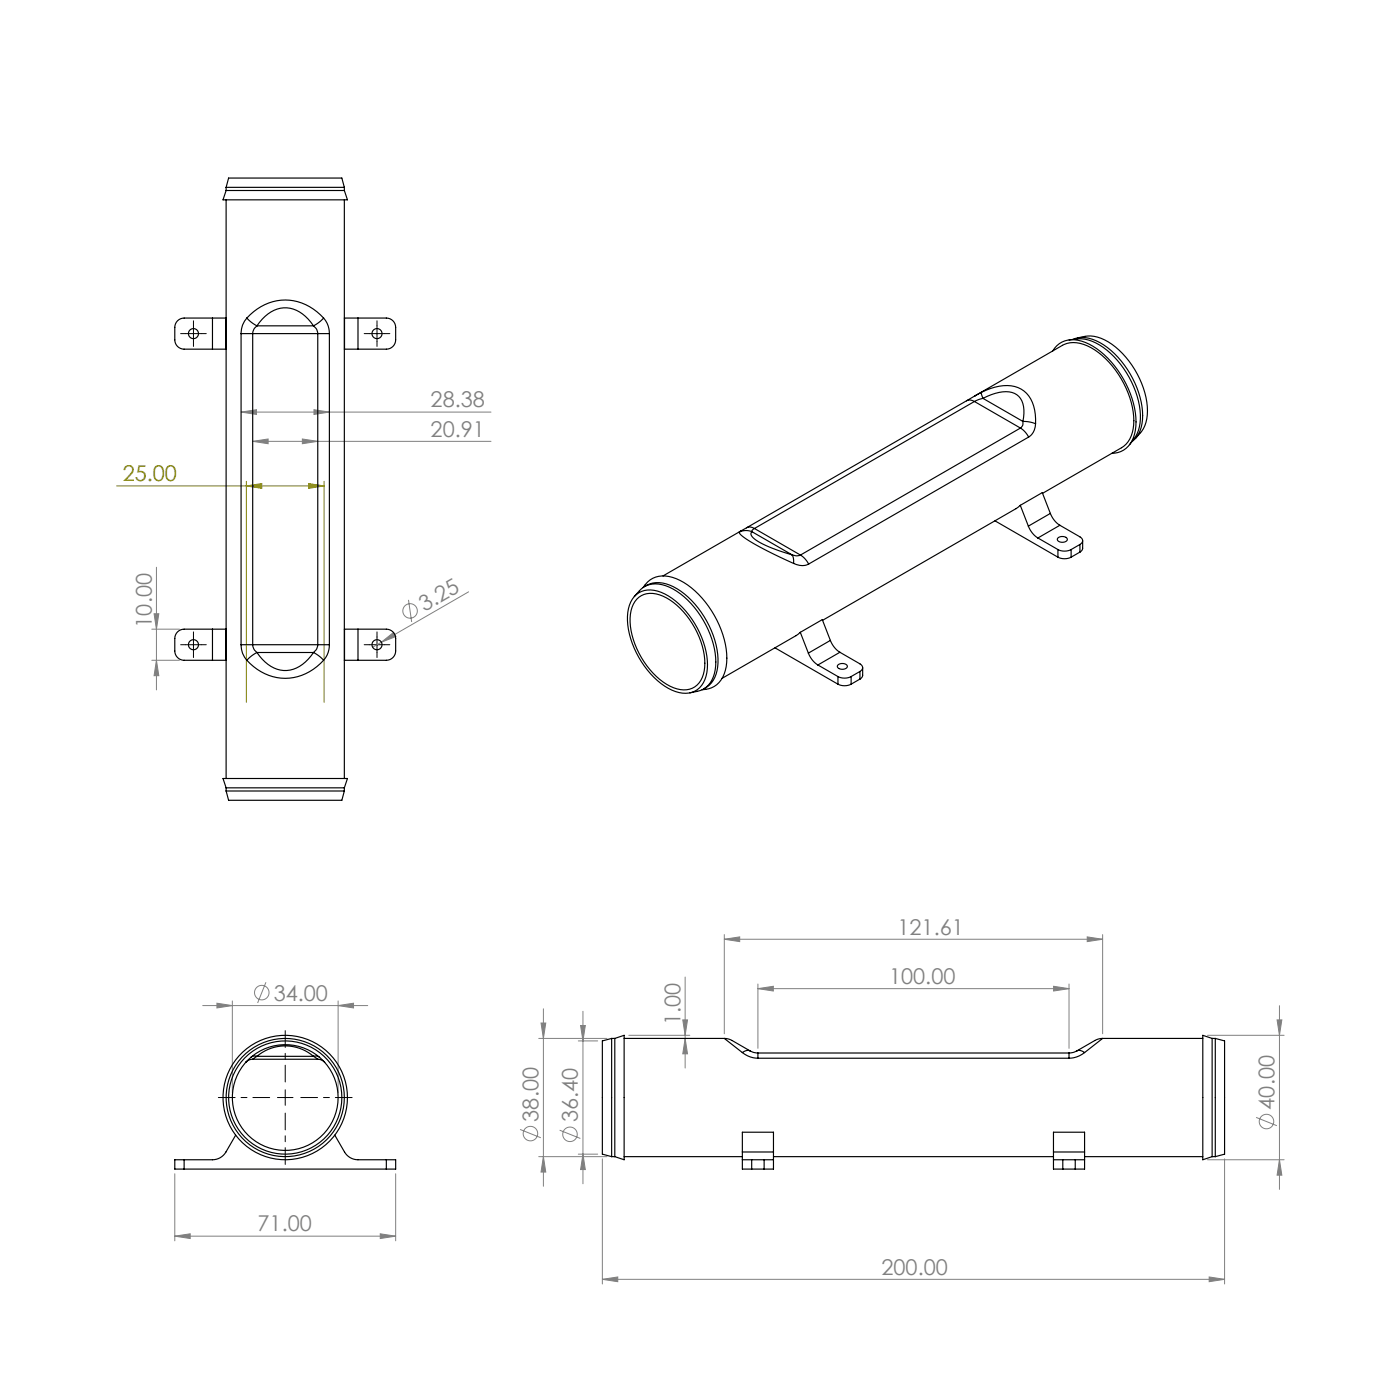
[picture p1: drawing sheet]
<svg xmlns="http://www.w3.org/2000/svg" width="300mm" height="300mm" viewBox="0 0 300 300" stroke-linecap="round" stroke-linejoin="round" font-family="sans-serif">
<defs><g id="words">
<g font-size="4.7" fill="#808080">
<text x="92.3" y="87.3">28.38</text>
<text x="92.3" y="93.6">20.91</text>
<text x="91" y="131.1" transform="rotate(-30 91 131.1)">3.25</text>
<text x="32.5" y="134.5" transform="rotate(-90 32.5 134.5)">10.00</text>
<text x="192.3" y="200.3">121.61</text>
<text x="58.7" y="214.4">34.00</text>
<text x="190.5" y="210.8">100.00</text>
<text x="145.8" y="219.7" transform="rotate(-90 145.8 219.7)">1.00</text>
<text x="273.1" y="237.8" transform="rotate(-90 273.1 237.8)">40.00</text>
<text x="115.4" y="240.3" transform="rotate(-90 115.4 240.3)">38.00</text>
<text x="123.9" y="240.5" transform="rotate(-90 123.9 240.5)">36.40</text>
<text x="55.2" y="263.9">71.00</text>
<text x="188.9" y="273.1">200.00</text>
</g>
<text font-size="4.7" fill="#808000" x="26.3" y="103.1">25.00</text>
</g></defs>
<g fill="none" stroke="#808080" stroke-width=".21">
<path d="M51.7 88.3l3.3-.5v1zM51.7 88.3h53.5M54.1 94.6l3.4-.5v1zM54.1 94.6h51.1M64.8 94.1l3.3 .5-3.3 .5zM67.3 87.8l3.3 .5-3.3 .5zM32.5 134.8h6M33 131.5h1l-.5 3.3zM33.5 121.6v26.2M81.7 137.6l2.6-2.1 .5 .9zM81.7 137.6l-1.9 1.1M87.5 128.5l.7 4.8"/>
<path d="M100.4 126.8l-18.7 10.8M32.5 141.5h6M33.5 141.5l.5 3.3h-1zM43.4 215.5h35.4M46.5 215l3.3 .5-3.3 .5zM49.8 214.5v19.7M57 210.5l-1.8 4.4M72.5 215.5l3.3-.5v1zM72.5 214.5v19.7M115.9 219.2h1.1l-.6 3.3zM116.4 216.2v38M124.4 219.8h1l-.5 3.3z"/>
<path d="M124.9 216.7v37M146.3 218.6h1l-.5 3.3zM146.8 209.4v19.5M155.2 201.3l3.3-.5v1zM155.2 200.3v21.2M155.2 201.3h81.1M162.4 211.9l3.3-.6v1.1zM162.4 210.9v13.7M162.4 211.9h66.7M225.8 211.3l3.3 .6-3.3 .5zM229.1 210.9v13.7M233 200.8l3.3 .5-3.3 .5z"/>
<path d="M236.3 200.3v21.2M273.7 218.6h1l-.5 3.3zM274.2 215.5v39.4M115.4 222.5h14.7M123.9 223.1h4.2M134.7 221.9h13.1M146.8 222.5l.5 3.3h-1zM258.7 221.9h16.5M269.2 239.4l4.4 1.8M37.5 251.5v14.4M84.8 251.5v14.4M111.4 242l4.5 1.8"/>
<path d="M115.4 247.9h14.7M116.4 247.9l.6 3.3h-1.1zM119.9 242.2l4.5 1.8M123.9 247.3h4.2M124.9 247.3l.5 3.3h-1zM129.1 248.3v26.8M258.7 248.5h16.5M262.4 248.3v26.8M274.2 248.5l.5 3.3h-1zM37.5 264.9l3.3-.5v1zM37.5 264.9h47.3M81.5 264.4l3.3 .5-3.3 .5z"/>
<path d="M129.1 274.1l3.3-.5v1.1zM129.1 274.1h133.3M259.1 273.6l3.3 .5-3.3 .6z"/>
<circle cx="87.9" cy="130.9" r="1.56"/>
<circle cx="56.1" cy="212.7" r="1.56"/>
<circle cx="113.7" cy="242.9" r="1.56"/>
<circle cx="122.1" cy="243.1" r="1.56"/>
<circle cx="271.4" cy="240.3" r="1.56"/>
</g>
<path d="M25 104.1h44.5M52.8 104.1l3.3-.5v1zM52.8 103.1v47.4M66.2 103.6l3.3 .5-3.3 .5zM69.5 103.1v47.4" fill="none" stroke="#808000" stroke-width=".21"/>
<path d="M57.8 235.2h-11M61.1 231.9v-11M61.1 238.5v11M64.5 235.2h11" fill="none" stroke="#000" stroke-width=".21" stroke-dasharray="15.2 1.3 1.3 1.3" stroke-dashoffset="11.6"/>
<g fill="none" stroke="#000" stroke-width=".21" stroke-dasharray="15.2 1.3 1.3 1.3">
<path d="M39.8 71.5h-1.1M41.5 69.8v-1.1M41.5 73.2v1M43.1 71.5h1.1M79.1 71.5h-1.1M80.8 69.8v-1.1M80.8 73.2v1M82.5 71.5h1M39.8 138.2h-1.1M41.5 136.5v-1.1M41.5 139.8v1.1M43.1 138.2h1.1"/>
<path d="M79.1 138.2h-1.1M80.8 136.5v-1.1M80.8 139.8v1.1M82.5 138.2h1"/>
</g>
<path d="M39.8 71.5h3.3M41.5 69.8v3.4M79.1 71.5h3.4M80.8 69.8v3.4M39.8 138.2h3.3M41.5 136.5v3.3M79.1 138.2h3.4M80.8 136.5v3.3M59.5 235.2h3.3M61.1 233.5v3.4" fill="none" stroke="#000" stroke-width=".21"/>
<path d="M52.8 104.1l3.3-.5v1zM66.2 103.6l3.3 .5-3.3 .5z" fill="#808000"/>
<g fill="#808080">
<path d="M81.7 137.6l2.6-2.1 .5 .9z"/>
<path d="M233 200.8l3.3 .5-3.3 .5zM155.2 201.3l3.3-.5v1z"/>
<path d="M37.5 264.9l3.3-.5v1zM81.5 264.4l3.3 .5-3.3 .5zM46.5 215l3.3 .5-3.3 .5zM72.5 215.5l3.3-.5v1zM129.1 274.1l3.3-.5v1.1zM259.1 273.6l3.3 .5-3.3 .6zM51.7 88.3l3.3-.5v1zM67.3 87.8l3.3 .5-3.3 .5zM54.1 94.6l3.4-.5v1zM64.8 94.1l3.3 .5-3.3 .5z"/>
<path d="M116.4 247.9l.6 3.3h-1.1zM115.9 219.2h1.1l-.6 3.3zM33.5 141.5l.5 3.3h-1zM33 131.5h1l-.5 3.3z"/>
<path d="M124.4 219.8h1l-.5 3.3zM124.9 247.3l.5 3.3h-1zM146.3 218.6h1l-.5 3.3zM146.8 222.5l.5 3.3h-1zM273.7 218.6h1l-.5 3.3zM274.2 248.5l.5 3.3h-1z"/>
<path d="M162.4 211.9l3.3-.6v1.1zM225.8 211.3l3.3 .6-3.3 .5z"/>
</g>
<g fill="none" stroke="#000" stroke-width=".25">
<path d="M48.5 40.8l-.7 2h26.7l-.7-2M48.5 40.8h25.3M48.5 40.1l.5-1.9h24.3l.5 1.9M48.5 40.1h25.3M48.5 40.1v.7M48.5 42.8v124M73.8 40.1v.7M73.8 42.8v124M45.5 74.8h2.9M45.5 68.2h2.9M45.5 68.2h-6a2 2 0 0 0-2 2v2.6a2 2 0 0 0 2 2h6M45.5 68.2v6.6"/>
<path d="M48.4 74.8h.1M48.4 68.2h.1M51.7 71.5h2.4M51.7 71.5v66.7M52.9 68.2a10.7 10.7 0 0 1 16.4 0M52.9 68.2a4.9 4.9 0 0 0-1.2 3.3M52.9 68.2l1 .9 1.2 .7M54.1 71.5h14M54.1 71.5v66.7M55.1 69.8a7.2 7.2 0 0 1 7.1-3.7 8.2 8.2 0 0 1 5 3.7M55.1 69.8a2.07 2.07 0 0 0-1 1.7M55.1 69.8h12.1"/>
<path d="M67.2 69.8a2.06 2.06 0 0 1 .9 1.7M68.1 71.5h2.5M68.1 71.5v66.7M69.3 68.2a4.9 4.9 0 0 1 1.3 3.3M69.3 68.2l-.9 .9-1.2 .7M70.6 71.5v66.7M73.8 74.8h.1M73.8 68.2h.1M73.8 74.8h2.9M73.8 68.2h2.9M73.8 68.2v6.6M76.7 68.2h6.1a2 2 0 0 1 2 2v2.6a2 2 0 0 1-2 2h-6.1"/>
<path d="M76.7 68.2v6.6M225.6 75.2a5 5 0 0 1 6.2-2.1 17.5 17.5 0 0 1 9.5 9.2 15.3 15.3 0 0 1 1.6 11.5 4.8 4.8 0 0 1-4.6 3.3M229.1 72.8a8.8 8.8 0 0 1 8.1 2.2 19.9 19.9 0 0 1 7.2 14.8l-.1 .8a7.8 7.8 0 0 1-2.2 4.7M229.9 72.7a6.8 6.8 0 0 1 6.6 1.2 19.6 19.6 0 0 1 8.3 16 6 6 0 0 1-2.3 4.8M230.9 72.4a8.1 8.1 0 0 1 8.2 2 18.8 18.8 0 0 1 6.8 14.5 7.1 7.1 0 0 1-2.6 5.1M207.1 85.9a1.64 1.64 0 0 1 1.7 .1M207.1 85.9l-47.1 27.2M207.1 85.9l20.6-11.9a6.6 6.6 0 0 1 6.9 1 19.6 19.6 0 0 1 8.3 16 5.9 5.9 0 0 1-2.6 4.9l-16.9 9.8M208.8 86l-47.1 27.2M208.8 86l9.9 5.7M210.3 84.1a10.1 10.1 0 0 1 7.9-1 6.8 6.8 0 0 1 3.7 6.7v1M210.3 84.1l.3 1.3"/>
<path d="M210.3 84.1l-1.3 .7M210.6 85.4a8.5 8.5 0 0 1 6.8-1.1 4.1 4.1 0 0 1 2 4.3l-.2 1.7M210.6 85.4l-1.8 .6M210.6 85.4l8.6 4.9M218.7 91.7a4.9 4.9 0 0 1 1.7 2M218.7 91.7l-47.2 27.2M219.2 90.3a1.27 1.27 0 0 1-.5 1.4M219.2 90.3l1.4 .1 1.3 .4M220.4 93.7l-47.1 27.2M221.9 90.8a3.3 3.3 0 0 1-1.5 2.9M158.4 114a3.4 3.4 0 0 0 2 1.8l4.1 2.3 5.6 2.6M158.4 114l.3-.2-16.6 9.6"/>
<path d="M160 113.1l-1.3 .7M160 113.1a1.65 1.65 0 0 1 1.7 .1M161.1 113.9l-.2 .4a2.91 2.91 0 0 0 2 2l2.6 1.2 4.2 1.4M161.1 113.9a3.3 3.3 0 0 0-2.7 .1M161.1 113.9l8.6 5M161.7 113.2l-.5 .4-.1 .3M161.7 113.2l9.8 5.7M169.7 118.9a2.62 2.62 0 0 1 .4 1.8M169.7 118.9a2.15 2.15 0 0 0 1.8 0M171.5 118.9a4.9 4.9 0 0 1 1.8 2M213.2 111.6l13.5 7.8M218.6 108.3l-.9 .7-41.4 23.9"/>
<path d="M218.6 108.3l4.7-2.7 1.8 4.4M218.6 108.3l1.8 4.4M220.4 112.7a5.2 5.2 0 0 0 2 2.6M222.4 115.3l4.3 2.5M225.1 110a5.2 5.2 0 0 0 2 2.6M225.1 110l-4.7 2.7M226.7 115.3a1.41 1.41 0 0 1 2 .2 1.21 1.21 0 0 1-2 .4zM226.7 117.8a3.1 3.1 0 0 0 2.8 0M226.7 119.4a3.1 3.1 0 0 0 2.8 0M226.7 117.8v1.6M227.1 112.6l4.3 2.4a.86 .86 0 0 1 .6 .9 .86 .86 0 0 1-.6 .8M227.1 112.6l-4.7 2.7"/>
<path d="M229.5 117.8v1.6M231.4 116.7l-1.9 1.1M231.4 116.7v1.6M231.4 118.3l-1.9 1.1M232 115.9v1.8l-.6 .6M45.5 134.8h2.9M45.5 134.8h-6a2 2 0 0 0-2 2v2.7a2 2 0 0 0 2 2h6M45.5 134.8v6.7M48.4 134.8h.1M51.7 138.2v.2a4.9 4.9 0 0 0 1.2 3.1M51.7 138.2h2.4M54.1 138.2l.1 .1a2.08 2.08 0 0 0 .9 1.5"/>
<path d="M54.1 138.2h14M55.1 139.8a7.2 7.2 0 0 0 7.1 3.8 8.2 8.2 0 0 0 5-3.8M55.1 139.8l-1.2 .8-1 .9M55.1 139.8h12.1M67.2 139.8l1.2 .8 .9 .9M68.1 138.2a2.06 2.06 0 0 1-.9 1.6M68.1 138.2h2.5M70.6 138.2l-.1 1a4.7 4.7 0 0 1-1.2 2.3M73.8 134.8h.1M73.8 134.8h2.9M73.8 134.8v6.7M76.7 134.8h6.1a2 2 0 0 1 2 2v2.7a2 2 0 0 1-2 2h-6.1"/>
<path d="M76.7 134.8v6.7M135.9 127.9a5.2 5.2 0 0 1 6.5-.6 18.6 18.6 0 0 1 9.2 16 5 5 0 0 1-4.6 5.3 10.8 10.8 0 0 1-7.6-4.2 18.1 18.1 0 0 1-4.9-13.2 6.4 6.4 0 0 1 1.4-3.3zM135.9 127.8a5.3 5.3 0 0 1 4.5-2.7 11.3 11.3 0 0 1 7.7 4.2 19.3 19.3 0 0 1 5.3 13.4 5.5 5.5 0 0 1-5.6 5.8M136.5 128.4a4.6 4.6 0 0 1 5.6-.6 17.2 17.2 0 0 1 8.9 15.2 4.6 4.6 0 0 1-4.5 4.8 10.8 10.8 0 0 1-7.3-4.3 16.9 16.9 0 0 1-4.1-11.9 5.9 5.9 0 0 1 1.4-3.2zM137.8 125.9a5.3 5.3 0 0 1 7.1-1.9 19.6 19.6 0 0 1 10 12 12.3 12.3 0 0 1 0 9.1 4.9 4.9 0 0 1-4.5 2.7M138.1 125.7a5.8 5.8 0 0 1 6.2 0 19.5 19.5 0 0 1 9.6 16.3 5.9 5.9 0 0 1-3.1 5.6M166.1 138.8l13.5 7.8M170.1 120.7a3.4 3.4 0 0 0 3.2 .2M171.5 135.5l-.9 .7-15.9 9.2M171.5 135.5l4.7-2.7 1.7 4.4M171.5 135.5l1.7 4.5M173.2 140a5.1 5.1 0 0 0 2.1 2.5"/>
<path d="M177.9 137.2a5.1 5.1 0 0 0 2.1 2.6M177.9 137.2l-4.7 2.8M180 139.8l4.3 2.5a.86 .86 0 0 1 .6 .8 .86 .86 0 0 1-.6 .8M180 139.8l-4.7 2.7M45.5 141.5h2.9M48.4 141.5h.1M52.9 141.5a10.7 10.7 0 0 0 16.4 0M73.8 141.5h.1M73.8 141.5h2.9M175.3 142.5l4.3 2.5M179.5 142.5a1.41 1.41 0 0 1 2.1 .2 1.21 1.21 0 0 1-2.1 .4zM179.6 145a3.1 3.1 0 0 0 2.8 0"/>
<path d="M179.6 146.6a3.1 3.1 0 0 0 2.8 0M179.6 145v1.6M182.4 145v1.6M184.3 143.9l-1.9 1.1M184.3 143.9v1.6M184.3 145.5l-1.9 1.1M184.9 143.1l-.1 1.8-.5 .6M48.5 168.8l-.7-2h26.7l-.7 2M48.5 168.8h25.3M48.5 169.5h25.3M48.5 169.5l.5 2h24.3l.5-2M48.5 168.8v.7"/>
<path d="M73.8 168.8v.7M52.8 227.5l-.1 .1M54.1 227l-.6 .1-.7 .4M54.1 227h14M55.1 226.4a9.3 9.3 0 0 1 12.1 0M55.1 226.4a1.37 1.37 0 0 0-1.3 .2M55.1 226.4l-1 .6M55.1 226.4h12.1M67.2 226.4a1.37 1.37 0 0 1 1.3 .2M67.2 226.4l.9 .6M68.1 227a2 2 0 0 1 1.5 .7M131.1 222.5v25.4"/>
<path d="M131.1 222.5l-2 .6v24.2l2 .6M131.1 222.5h.6M131.7 222.5l2-.6v26.6l-2-.6M131.7 222.5v25.4M133.7 222.5h21.5M155.2 222.5l3.9 3.1M155.2 222.5l1.5 .4 4 2.3M159.1 225.6l1.7 .9 1.6 .3M160.7 225.2l.8 .3 .9 .1M160.7 225.2a1.58 1.58 0 0 0-1.6 .4M162.4 225.6v1.2M162.4 226.8h66.7"/>
<path d="M162.4 225.6h66.7M229.1 225.6v1.2M230.7 225.2l-.8 .3-.8 .1M230.7 225.2a1.58 1.58 0 0 1 1.7 .4M232.4 225.6l-1.7 .9-1.6 .3M236.3 222.5l-1.5 .4-4.1 2.3M257.7 222.5h-21.4l-3.9 3.1M259.7 222.5l-2-.6v26.6l2-.6M259.7 222.5v25.4M259.7 222.5h.7M260.4 222.5l2 .6v24.2l-2 .6M260.4 222.5v25.4"/>
<path d="M39.5 248.5h-2v2h2M39.5 248.5v2M39.5 250.5h43.3M50.5 243.2l-2.1 3.7a3.3 3.3 0 0 1-2.9 1.6h-6M71.7 243.2l2.1 3.7a3.3 3.3 0 0 0 2.9 1.6h6.1M82.8 248.5h2v2h-2M82.8 248.5v2M131.1 247.9h.6M133.7 247.9h25.4M159.1 248.5h2M159.1 248.5v2h2M159.1 246.9v1.6"/>
<path d="M159.1 246.9v-4.3h6.6v4.3M159.1 246.9h6.6M161.1 248.5h2.6M161.1 250.5h2.6M161.1 248.5v2M163.7 248.5h2M163.7 248.5v2M165.7 248.5v2h-2M165.7 246.9v1.6M165.7 247.9h60M225.7 248.5h2M225.7 248.5v2h2"/>
<path d="M225.7 246.9v1.6M225.7 246.9v-4.3h6.7v4.3M225.7 246.9h6.7M227.7 248.5h2.7M227.7 250.5h2.7M227.7 248.5v2M230.4 248.5h2M230.4 248.5v2M232.4 248.5v2h-2M232.4 246.9v1.6M232.4 247.9h25.3M259.7 247.9h.7"/>
<circle cx="41.5" cy="71.5" r="1.08"/>
<circle cx="80.8" cy="71.5" r="1.08"/>
<circle cx="41.5" cy="138.2" r="1.08"/>
<circle cx="80.8" cy="138.2" r="1.08"/>
<circle cx="61.1" cy="235.2" r="11.3"/>
<circle cx="61.1" cy="235.2" r="12.7"/>
<circle cx="61.1" cy="235.2" r="12.1"/>
<circle cx="61.1" cy="235.2" r="13.3"/>
</g>
<use href="#words"/>
</svg>
